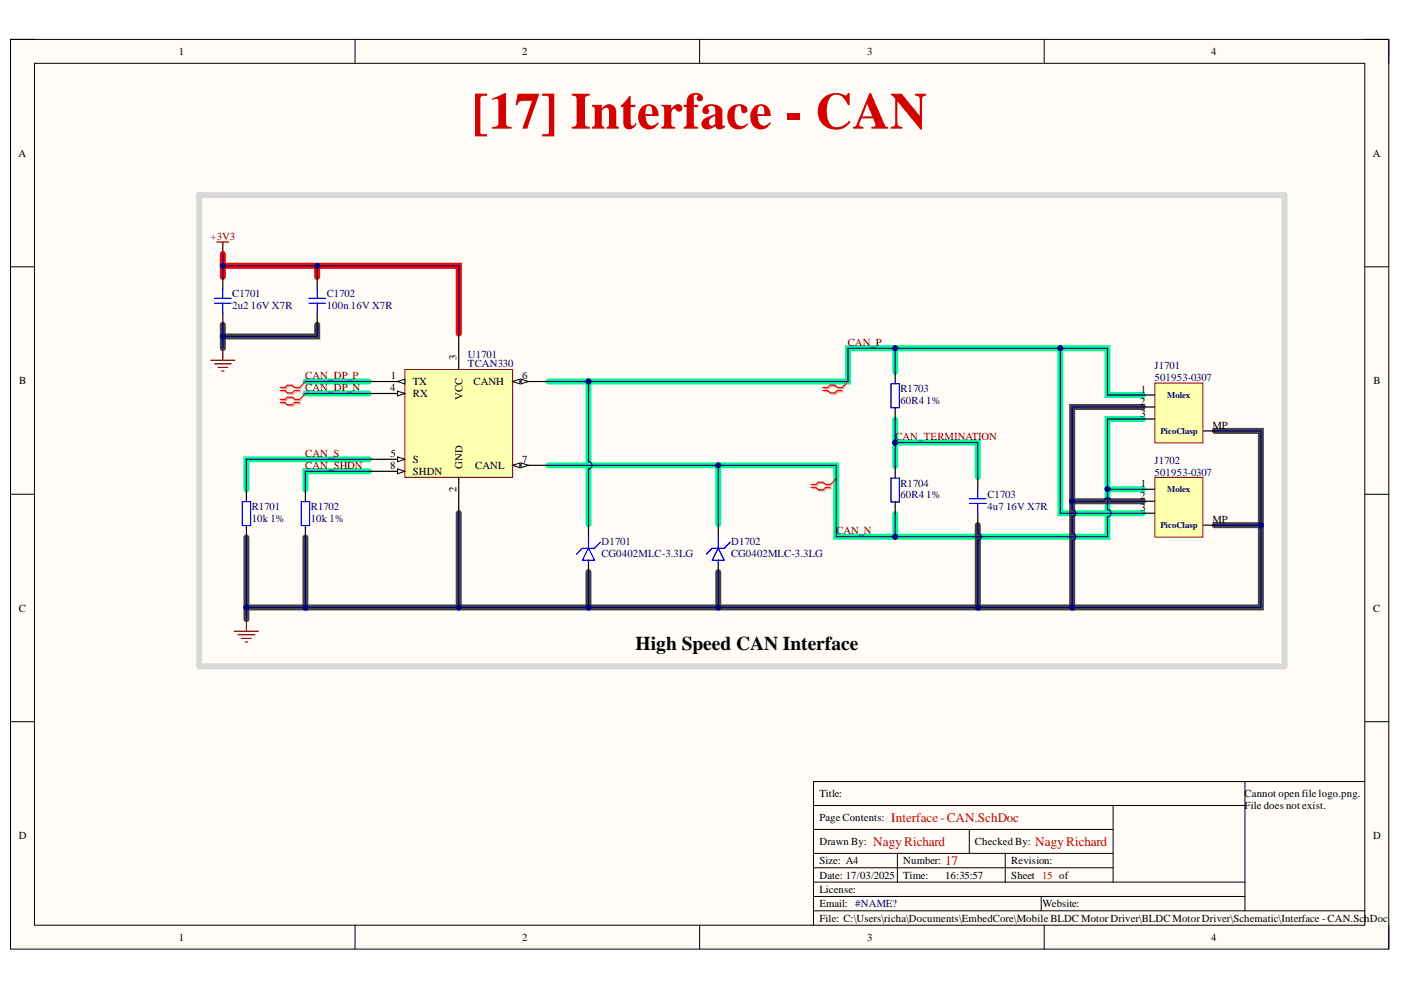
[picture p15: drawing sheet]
<svg xmlns="http://www.w3.org/2000/svg" width="297mm" height="210mm" viewBox="0 0 297 210" stroke-linecap="round" stroke-linejoin="round" font-family="sans-serif">
<defs><g id="words">
<text font-size="11" fill="#d50000" x="100" y="27.3">[17] Interface - CAN</text>
<text font-size="4.1" x="134.7" y="137.9">High Speed CAN Interface</text>
<g font-size="2.8" fill="#d50000">
<text x="185.1" y="179.4">NagyRichard</text>
<text x="189" y="174.3">Interface-CAN.SchDoc</text>
<text x="219.5" y="179.4">NagyRichard</text>
<text x="200.4" y="183.4">17</text>
</g>
<g font-size="2.3">
<text x="37.9" y="11.7">1</text>
<text x="110.7" y="11.7">2</text>
<text x="183.9" y="11.7">3</text>
<text x="256.8" y="11.7">4</text>
<text x="3.9" y="33.3">A</text>
<text x="291" y="33.3">A</text>
<text x="96.8" y="76.3" transform="rotate(-90 96.8 76.3)">3</text>
<text x="4.1" y="81.4">B</text>
<text x="82.7" y="83">4</text>
<text x="82.9" y="80.4">1</text>
<text x="87.5" y="81.7">TX</text>
<text x="100.4" y="81.7">CANH</text>
<text x="110.7" y="80.4">6</text>
<text x="241.9" y="83.3">1</text>
<text x="291.2" y="81.4">B</text>
<text x="87.5" y="84.2">RX</text>
<text x="98" y="84.7" transform="rotate(-90 98 84.7)">VCC</text>
<text x="241.7" y="85.8">2</text>
<text x="241.8" y="88.4">3</text>
<text x="257" y="90.9">MP</text>
<text x="82.7" y="99.4">8</text>
<text x="82.8" y="96.9">5</text>
<text x="87.5" y="98.2">S</text>
<text x="87.5" y="100.7">SHDN</text>
<text x="98" y="99.4" transform="rotate(-90 98 99.4)">GND</text>
<text x="100.7" y="99.4">CANL</text>
<text x="110.7" y="98.2">7</text>
<text x="96.8" y="104.3" transform="rotate(-90 96.8 104.3)">2</text>
<text x="241.7" y="105.8">2</text>
<text x="241.9" y="103.2">1</text>
<text x="241.8" y="108.3">3</text>
<text x="257" y="110.8">MP</text>
<text x="4" y="129.7">C</text>
<text x="291.1" y="129.7">C</text>
<text x="173.7" y="169">Title:</text>
<text x="263.9" y="169">Cannot open file logo.png.</text>
<text x="263.9" y="171.6">File does not exist.</text>
<text x="4" y="177.9">D</text>
<text x="173.7" y="179.2">Drawn By:</text>
<text x="173.7" y="174.1">Page Contents:</text>
<text x="206.7" y="179.2">Checked By:</text>
<text x="291.1" y="177.9">D</text>
<text x="173.7" y="183.2">Size: A4</text>
<text x="191.5" y="183.2">Number:</text>
<text x="214.4" y="183.2">Revision:</text>
<text x="173.7" y="186.3">Date: 17/03/2025</text>
<text x="173.7" y="189.3">License:</text>
<text x="191.5" y="186.3">Time:</text>
<text x="200.4" y="186.3">16:35:57</text>
<text x="214.4" y="186.3">Sheet 15 of</text>
<text x="173.7" y="195.4">File: C:\Users\richa\Documents\EmbedCore\Mobile BLDC Motor Driver\BLDC Motor Driver\Schematic\Interface - CAN.SchDoc</text>
<text x="173.7" y="192.4">Email: #NAME?</text>
<text x="221" y="192.4">Website:</text>
<text x="37.9" y="199.5">1</text>
<text x="110.7" y="199.5">2</text>
<text x="183.9" y="199.5">3</text>
<text x="256.8" y="199.5">4</text>
</g>
<g font-size="2.3" fill="#800000">
<text x="44.7" y="50.9">+3V3</text>
<text x="179.7" y="73.3">CAN_P</text>
<text x="64.7" y="80.4">CAN_DP_P</text>
<text x="64.7" y="83">CAN_DP_N</text>
<text x="189.8" y="93.4">CAN_TERMINATION</text>
<text x="64.7" y="96.9">CAN_S</text>
<text x="64.7" y="99.4">CAN_SHDN</text>
<text x="177.3" y="113.3">CAN_N</text>
</g>
<g font-size="2.3" fill="#000080">
<text x="49.2" y="63">C1701</text>
<text x="49.2" y="65.6">2u2</text>
<text x="53.2" y="65.6">16V X7R</text>
<text x="69.3" y="63">C1702</text>
<text x="69.3" y="65.6">100n 16V X7R</text>
<text x="99.2" y="75.9">U1701</text>
<text x="99.2" y="77.9">TCAN330</text>
<text x="190.9" y="83.2">R1703</text>
<text x="244.8" y="78.3">J1701</text>
<text x="244.8" y="80.9">501953-0307</text>
<text x="190.9" y="85.8">60R4</text>
<text x="196.4" y="85.8">1%</text>
<text x="244.8" y="98.3">J1702</text>
<text x="244.8" y="100.9">501953-0307</text>
<text x="190.9" y="103.2">R1704</text>
<text x="190.9" y="105.7">60R4</text>
<text x="196.4" y="105.7">1%</text>
<text x="209.3" y="105.5">C1703</text>
<text x="53.4" y="108.1">R1701</text>
<text x="53.4" y="110.7">10k 1%</text>
<text x="65.9" y="108.1">R1702</text>
<text x="65.9" y="110.7">10k 1%</text>
<text x="209.3" y="108.1">4u7</text>
<text x="213.3" y="108.1">16V X7R</text>
<text x="127.5" y="115.5">D1701</text>
<text x="127.5" y="118">CG0402MLC-3.3LG</text>
<text x="155" y="115.5">D1702</text>
<text x="155" y="118">CG0402MLC-3.3LG</text>
</g>
<g font-size="1.9" fill="#000080">
<text x="247.5" y="84.4">Molex</text>
<text x="246" y="92">PicoClasp</text>
<text x="247.5" y="104.3">Molex</text>
<text x="246" y="112">PicoClasp</text>
</g>
</g></defs>
<path d="M2.2 8.4h292.2v192.8h-292.2z" fill-rule="evenodd" fill="#fffcf8"/>
<path d="M2.2 8.4h292.2v192.8h-292.2z" fill="none" stroke="#000" stroke-width=".21"/>
<path d="M7.3 13.4h282.1v182.8h-282.1z" fill-rule="evenodd" fill="#fffcf8"/>
<g fill="none" stroke="#000" stroke-width=".21">
<path d="M2.2 8.3h5.1M7.3 13.4h282.1v182.8h-282.1zM75.3 8.3v5.1M148.3 8.3v5.1M221.4 8.4v5M289.4 8.4h5v5M2.2 56.6h5.1M289.4 56.6h5M2.2 104.8h5.1M289.4 104.8h5M2.2 153h5.1M289.4 153h5"/>
<path d="M172.5 175.9h63.5M172.5 170.8h91.5M205.5 175.9v5M236 170.8v16.2M264 165.7v27.4M289.4 165.7h-116.9v30.5M75.3 196.2v5M148.3 196.2v5M172.5 180.9h63.5M172.5 187h91.5M172.5 184h63.5M172.5 190.1h91.5"/>
<path d="M172.5 193.1h116.9M190.3 180.9v6.1M213.1 180.9v6.1M220.8 190.1v3M221.4 196.2v5M294.4 196.2v5"/>
</g>
<g fill="none" stroke="#00fb94" stroke-width="1.3">
<path d="M189.8 73.8v5M224.8 73.8v35h17.5M64.8 80.9h13.4M64.8 83.4h13.4M78.2 97.4h-26v6.4M78.2 99.9h-13.4v3.9M116.3 98.7h61v15.1h57.5v-10.1h7.5M116.3 80.9h63.5v-7.1h55v10h7.5M124.8 80.9v30.2M152.3 98.7v12.4M189.8 89v4.8h17.5v7.4M189.8 93.8v5"/>
<path d="M242.3 88.8h-7.5v14.9M189.8 109v4.8"/>
</g>
<path d="M47.2 68.8v5M67.3 68.8v2.5h-20.1M242.3 86.3h-15v20M257.6 91.4h9.7v19.9h-9.7M52.2 114v17.3M64.8 114v14.8h-12.6M97.3 108.8v20M207.3 111.3v17.5h-142.6M242.3 106.3h-15v22.5h-20M267.3 111.3v17.5h-40M124.8 121.3v7.5M152.3 121.3v7.5" fill="none" stroke="#434343" stroke-width="1.3"/>
<path d="M47.2 58.7v-2.3h50.1v14.3M47.2 53.9v2.5M67.3 56.4v2.3" fill="none" stroke="#f00" stroke-width="1.3"/>
<path d="M85.8 78.4h22.9v22.8h-22.9z" fill-rule="evenodd" fill="#ffffb0"/>
<path d="M85.8 78.4h22.9v22.8h-22.9z" fill="none" stroke="#800000" stroke-width=".21"/>
<path d="M78.2 80.9h7.6" fill="none" stroke="#000" stroke-width=".25"/>
<path d="M84.3 80.9l1.5-.5v1z" fill="#f8fcff"/>
<path d="M84.3 80.9l1.5-.5v1z" fill="none" stroke="#000" stroke-width=".21"/>
<path d="M97.3 70.7v7.7M78.2 83.4h7.6M97.3 101.2v7.6" fill="none" stroke="#000" stroke-width=".25"/>
<path d="M84.3 82.9l1.5 .5-1.5 .5z" fill="#f8fcff"/>
<path d="M84.3 82.9l1.5 .5-1.5 .5z" fill="none" stroke="#000" stroke-width=".21"/>
<path d="M78.2 97.4h7.6" fill="none" stroke="#000" stroke-width=".25"/>
<path d="M84.3 96.9l1.5 .5-1.5 .5z" fill="#f8fcff"/>
<path d="M84.3 96.9l1.5 .5-1.5 .5z" fill="none" stroke="#000" stroke-width=".21"/>
<path d="M108.7 80.9h7.6" fill="none" stroke="#000" stroke-width=".25"/>
<path d="M108.7 80.9l1.5-.5v1z" fill="#f8fcff"/>
<path d="M108.7 80.9l1.5-.5v1z" fill="none" stroke="#000" stroke-width=".21"/>
<path d="M110.5 80.4l1.5 .5-1.5 .5z" fill="#f8fcff"/>
<path d="M110.5 80.4l1.5 .5-1.5 .5z" fill="none" stroke="#000" stroke-width=".21"/>
<path d="M108.7 98.7h7.6" fill="none" stroke="#000" stroke-width=".25"/>
<path d="M108.7 98.7l1.5-.5v1z" fill="#f8fcff"/>
<path d="M108.7 98.7l1.5-.5v1z" fill="none" stroke="#000" stroke-width=".21"/>
<path d="M110.5 98.2l1.5 .5-1.5 .5z" fill="#f8fcff"/>
<path d="M110.5 98.2l1.5 .5-1.5 .5z" fill="none" stroke="#000" stroke-width=".21"/>
<path d="M78.2 99.9h7.6" fill="none" stroke="#000" stroke-width=".25"/>
<path d="M84.3 99.4l1.5 .5-1.5 .5z" fill="#f8fcff"/>
<path d="M84.3 99.4l1.5 .5-1.5 .5z" fill="none" stroke="#000" stroke-width=".21"/>
<g fill="none" stroke="#000" stroke-width=".25">
<path d="M47.2 58.7v2.5M67.3 58.7v2.5M47.2 66.3v2.5M67.3 66.3v2.5M189.8 78.8v2.6M189.8 86.4v2.6M189.8 98.8v2.6M242.3 83.8h2.6M242.3 86.3h2.6M242.3 88.8h2.6M255 91.4h2.6M52.2 103.8v2.6"/>
<path d="M52.2 111.4v2.6M64.8 103.8v2.6M64.8 111.4v2.6M189.8 106.4v2.6M207.3 101.2v2.5M207.3 108.8v2.5"/>
</g>
<g fill="none" stroke="#00f" stroke-width=".25">
<path d="M45.5 64.3h3.5M45.5 63.3h3.5M47.2 61.2v2.1M47.2 64.3v2M65.5 64.3h3.5M65.5 63.3h3.5M67.3 61.2v2.1M67.3 64.3v2M188.9 81.4h1.8v5h-1.8zM51.4 106.4h1.7v5h-1.7zM63.9 106.4h1.7v5h-1.7zM188.9 101.4h1.8v5h-1.8z"/>
<path d="M205.5 106.7h3.6M205.5 105.7h3.6M207.3 103.7v2M207.3 106.7v2.1"/>
</g>
<path d="M46 51.3h2.5M47.2 51.3v2.6M44.7 76.4h5.1M45.5 77.1h3.5M46.2 77.9h2.1M47 78.7h.5M47.2 73.8v2.6M49.7 133.8h5.1M50.5 134.6h3.5M51.2 135.4h2.1M52 136.1h.5M52.2 131.3v2.5" fill="none" stroke="#800000" stroke-width=".25"/>
<path d="M244.9 81.2h10.1v12.7h-10.1z" fill-rule="evenodd" fill="#ffffb0"/>
<path d="M244.9 81.2h10.1v12.7h-10.1z" fill="none" stroke="#800000" stroke-width=".21"/>
<path d="M242.3 103.7h2.6M242.3 106.3h2.6M242.3 108.8h2.6M255 111.3h2.6" fill="none" stroke="#000" stroke-width=".25"/>
<path d="M244.9 101.2h10.1v12.7h-10.1z" fill-rule="evenodd" fill="#ffffb0"/>
<path d="M244.9 101.2h10.1v12.7h-10.1z" fill="none" stroke="#800000" stroke-width=".21"/>
<path d="M42.2 41.4h230.1v99.9h-230.1z" fill="none" stroke="#d9d9d9" stroke-width="1.3"/>
<circle cx="189.8" cy="93.8" r=".51" fill="#000080"/>
<circle cx="189.8" cy="93.8" r=".51" fill="none" stroke="#000080" stroke-width=".21"/>
<path d="M59.7 83.1h1l.5 .5h1l.5-.5h1M59.7 82.4h1l.5-.5h1l.5 .5h1M59.7 85.6h1l.5 .5h1l.5-.5h1M59.7 85h1l.5-.6h1l.5 .6h1M174.7 83.1h1l.5 .5h1.1l.5-.5h1M174.7 82.4h1l.5-.5h1.1l.5 .5h1M172.2 103.6h1l.5 .5h1.1l.5-.5h1M172.2 103h1l.5-.5h1.1l.5 .5h1" fill="none" stroke="#d0a19e" stroke-width=".25"/>
<path d="M64.8 80.9l-1.1 1.5M64.8 83.4l-1.1 1.6M179.8 80.9l-1 1.5M177.3 101.5l-1 1.5" fill="none" stroke="#d0a19e" stroke-width=".21"/>
<path d="M59.4 82.8h1l.5 .5h1.1l.5-.5h1M59.4 82.2h1l.5-.5h1.1l.5 .5h1M59.4 85.3h1l.5 .5h1.1l.5-.5h1M59.4 84.7h1l.5-.5h1.1l.5 .5h1M174.5 82.8h1l.5 .5h1l.5-.5h1M174.5 82.2h1l.5-.5h1l.5 .5h1M172 103.4h1l.5 .5h1l.5-.5h1M172 102.7h1l.5-.5h1l.5 .5h1" fill="none" stroke="#f00" stroke-width=".25"/>
<path d="M64.8 80.9l-1.3 1.3M64.8 83.4l-1.3 1.3M179.8 80.9l-1.3 1.3M177.3 101.5l-1.3 1.2" fill="none" stroke="#f00" stroke-width=".21"/>
<path d="M189.8 89v4.8h17.5v7.4" fill="none" stroke="#000080" stroke-width=".25"/>
<circle cx="189.8" cy="93.8" r=".51" fill="#000080"/>
<circle cx="189.8" cy="93.8" r=".51" fill="none" stroke="#000080" stroke-width=".21"/>
<path d="M189.8 93.8v5" fill="none" stroke="#000080" stroke-width=".25"/>
<circle cx="189.8" cy="93.8" r=".51" fill="#000080"/>
<circle cx="189.8" cy="93.8" r=".51" fill="none" stroke="#000080" stroke-width=".21"/>
<path d="M67.3 68.8v2.5h-20.1" fill="none" stroke="#000080" stroke-width=".25"/>
<circle cx="47.2" cy="71.3" r=".51" fill="#000080"/>
<circle cx="47.2" cy="71.3" r=".51" fill="none" stroke="#000080" stroke-width=".21"/>
<path d="M67.3 56.4v2.3" fill="none" stroke="#000080" stroke-width=".25"/>
<circle cx="67.2" cy="56.4" r=".51" fill="#000080"/>
<circle cx="67.2" cy="56.4" r=".51" fill="none" stroke="#000080" stroke-width=".21"/>
<path d="M47.2 53.9v2.5" fill="none" stroke="#000080" stroke-width=".25"/>
<circle cx="47.2" cy="56.4" r=".51" fill="#000080"/>
<circle cx="47.2" cy="56.4" r=".51" fill="none" stroke="#000080" stroke-width=".21"/>
<path d="M78.2 97.4h-26v6.4M78.2 99.9h-13.4v3.9M189.8 109v4.8" fill="none" stroke="#000080" stroke-width=".25"/>
<circle cx="189.8" cy="113.8" r=".51" fill="#000080"/>
<circle cx="189.8" cy="113.8" r=".51" fill="none" stroke="#000080" stroke-width=".21"/>
<path d="M189.8 73.8v5" fill="none" stroke="#000080" stroke-width=".25"/>
<circle cx="189.8" cy="73.8" r=".51" fill="#000080"/>
<circle cx="189.8" cy="73.8" r=".51" fill="none" stroke="#000080" stroke-width=".21"/>
<path d="M242.3 88.8h-7.5v14.9" fill="none" stroke="#000080" stroke-width=".25"/>
<circle cx="234.8" cy="103.7" r=".51" fill="#000080"/>
<circle cx="234.8" cy="103.7" r=".51" fill="none" stroke="#000080" stroke-width=".21"/>
<path d="M224.8 73.8v35h17.5" fill="none" stroke="#000080" stroke-width=".25"/>
<circle cx="224.8" cy="73.8" r=".51" fill="#000080"/>
<circle cx="224.8" cy="73.8" r=".51" fill="none" stroke="#000080" stroke-width=".21"/>
<path d="M242.3 86.3h-15v20" fill="none" stroke="#000080" stroke-width=".25"/>
<circle cx="227.3" cy="106.3" r=".51" fill="#000080"/>
<circle cx="227.3" cy="106.3" r=".51" fill="none" stroke="#000080" stroke-width=".21"/>
<path d="M267.3 111.3v17.5h-40" fill="none" stroke="#000080" stroke-width=".25"/>
<circle cx="227.3" cy="128.8" r=".51" fill="#000080"/>
<circle cx="227.3" cy="128.8" r=".51" fill="none" stroke="#000080" stroke-width=".21"/>
<circle cx="267.3" cy="111.3" r=".51" fill="#000080"/>
<circle cx="267.3" cy="111.3" r=".51" fill="none" stroke="#000080" stroke-width=".21"/>
<path d="M257.6 91.4h9.7v19.9h-9.7" fill="none" stroke="#000080" stroke-width=".25"/>
<circle cx="267.3" cy="111.3" r=".51" fill="#000080"/>
<circle cx="267.3" cy="111.3" r=".51" fill="none" stroke="#000080" stroke-width=".21"/>
<path d="M47.2 68.8v5M64.8 80.9h13.4M64.8 83.4h13.4" fill="none" stroke="#000080" stroke-width=".25"/>
<circle cx="47.2" cy="71.3" r=".51" fill="#000080"/>
<circle cx="47.2" cy="71.3" r=".51" fill="none" stroke="#000080" stroke-width=".21"/>
<path d="M47.2 58.7v-2.3h50.1v14.3" fill="none" stroke="#000080" stroke-width=".25"/>
<circle cx="67.2" cy="56.4" r=".51" fill="#000080"/>
<circle cx="67.2" cy="56.4" r=".51" fill="none" stroke="#000080" stroke-width=".21"/>
<circle cx="47.2" cy="56.4" r=".51" fill="#000080"/>
<circle cx="47.2" cy="56.4" r=".51" fill="none" stroke="#000080" stroke-width=".21"/>
<path d="M97.3 108.8v20" fill="none" stroke="#000080" stroke-width=".25"/>
<circle cx="97.3" cy="128.8" r=".51" fill="#000080"/>
<circle cx="97.3" cy="128.8" r=".51" fill="none" stroke="#000080" stroke-width=".21"/>
<path d="M116.3 98.7h61v15.1h57.5v-4.2a.76 .76 0 0 0 .8-.8 .76 .76 0 0 0-.8-.7v-4.4h7.5" fill="none" stroke="#000080" stroke-width=".25"/>
<circle cx="234.8" cy="103.7" r=".51" fill="#000080"/>
<circle cx="234.8" cy="103.7" r=".51" fill="none" stroke="#000080" stroke-width=".21"/>
<circle cx="189.8" cy="113.8" r=".51" fill="#000080"/>
<circle cx="189.8" cy="113.8" r=".51" fill="none" stroke="#000080" stroke-width=".21"/>
<circle cx="152.3" cy="98.7" r=".51" fill="#000080"/>
<circle cx="152.3" cy="98.7" r=".51" fill="none" stroke="#000080" stroke-width=".21"/>
<path d="M116.3 80.9h63.5v-7.1h55v10h7.5" fill="none" stroke="#000080" stroke-width=".25"/>
<circle cx="224.8" cy="73.8" r=".51" fill="#000080"/>
<circle cx="224.8" cy="73.8" r=".51" fill="none" stroke="#000080" stroke-width=".21"/>
<circle cx="189.8" cy="73.8" r=".51" fill="#000080"/>
<circle cx="189.8" cy="73.8" r=".51" fill="none" stroke="#000080" stroke-width=".21"/>
<circle cx="124.8" cy="80.9" r=".51" fill="#000080"/>
<circle cx="124.8" cy="80.9" r=".51" fill="none" stroke="#000080" stroke-width=".21"/>
<path d="M64.8 114v14.8h-12.6" fill="none" stroke="#000080" stroke-width=".25"/>
<circle cx="52.2" cy="128.8" r=".51" fill="#000080"/>
<circle cx="52.2" cy="128.8" r=".51" fill="none" stroke="#000080" stroke-width=".21"/>
<circle cx="64.7" cy="128.8" r=".51" fill="#000080"/>
<circle cx="64.7" cy="128.8" r=".51" fill="none" stroke="#000080" stroke-width=".21"/>
<path d="M207.3 111.3v1.7a.76 .76 0 0 1 .8 .8 .76 .76 0 0 1-.8 .8v14.2h-142.6" fill="none" stroke="#000080" stroke-width=".25"/>
<circle cx="64.7" cy="128.8" r=".51" fill="#000080"/>
<circle cx="64.7" cy="128.8" r=".51" fill="none" stroke="#000080" stroke-width=".21"/>
<circle cx="97.3" cy="128.8" r=".51" fill="#000080"/>
<circle cx="97.3" cy="128.8" r=".51" fill="none" stroke="#000080" stroke-width=".21"/>
<circle cx="124.8" cy="128.8" r=".51" fill="#000080"/>
<circle cx="124.8" cy="128.8" r=".51" fill="none" stroke="#000080" stroke-width=".21"/>
<circle cx="152.3" cy="128.8" r=".51" fill="#000080"/>
<circle cx="152.3" cy="128.8" r=".51" fill="none" stroke="#000080" stroke-width=".21"/>
<circle cx="207.3" cy="128.8" r=".51" fill="#000080"/>
<circle cx="207.3" cy="128.8" r=".51" fill="none" stroke="#000080" stroke-width=".21"/>
<path d="M242.3 106.3h-6.7a.76 .76 0 0 0-.8-.8 .76 .76 0 0 0-.7 .8h-6.8v1.8a.76 .76 0 0 1 .8 .7 .76 .76 0 0 1-.8 .8v3.4a.76 .76 0 0 1 .8 .8 .76 .76 0 0 1-.8 .8v14.2h-20" fill="none" stroke="#000080" stroke-width=".25"/>
<circle cx="207.3" cy="128.8" r=".51" fill="#000080"/>
<circle cx="207.3" cy="128.8" r=".51" fill="none" stroke="#000080" stroke-width=".21"/>
<circle cx="227.3" cy="128.8" r=".51" fill="#000080"/>
<circle cx="227.3" cy="128.8" r=".51" fill="none" stroke="#000080" stroke-width=".21"/>
<circle cx="227.3" cy="106.3" r=".51" fill="#000080"/>
<circle cx="227.3" cy="106.3" r=".51" fill="none" stroke="#000080" stroke-width=".21"/>
<path d="M52.2 114v17.3" fill="none" stroke="#000080" stroke-width=".25"/>
<circle cx="52.2" cy="128.8" r=".51" fill="#000080"/>
<circle cx="52.2" cy="128.8" r=".51" fill="none" stroke="#000080" stroke-width=".21"/>
<path d="M124.8 111.1v2.6M124.8 118.8v2.5M152.3 111.1v2.6M152.3 118.8v2.5" fill="none" stroke="#000" stroke-width=".25"/>
<path d="M124.8 116.2l1.2 2.6h-2.5zM124.8 113.7v2.5M127.3 115l-1.3 1.2h-2.5l-1.3 1.3M152.3 116.2l1.3 2.6h-2.6zM152.3 113.7v2.5M154.8 115l-1.2 1.2h-2.6l-1.3 1.3" fill="none" stroke="#00f" stroke-width=".25"/>
<path d="M152.3 98.7v12.4" fill="none" stroke="#000080" stroke-width=".25"/>
<circle cx="152.3" cy="98.7" r=".51" fill="#000080"/>
<circle cx="152.3" cy="98.7" r=".51" fill="none" stroke="#000080" stroke-width=".21"/>
<path d="M152.3 121.3v7.5" fill="none" stroke="#000080" stroke-width=".25"/>
<circle cx="152.3" cy="128.8" r=".51" fill="#000080"/>
<circle cx="152.3" cy="128.8" r=".51" fill="none" stroke="#000080" stroke-width=".21"/>
<path d="M124.8 80.9v17a.76 .76 0 0 1 .7 .8 .76 .76 0 0 1-.7 .7v11.7" fill="none" stroke="#000080" stroke-width=".25"/>
<circle cx="124.8" cy="80.9" r=".51" fill="#000080"/>
<circle cx="124.8" cy="80.9" r=".51" fill="none" stroke="#000080" stroke-width=".21"/>
<path d="M124.8 121.3v7.5" fill="none" stroke="#000080" stroke-width=".25"/>
<circle cx="124.8" cy="128.8" r=".51" fill="#000080"/>
<circle cx="124.8" cy="128.8" r=".51" fill="none" stroke="#000080" stroke-width=".21"/>
<use href="#words"/>
</svg>
